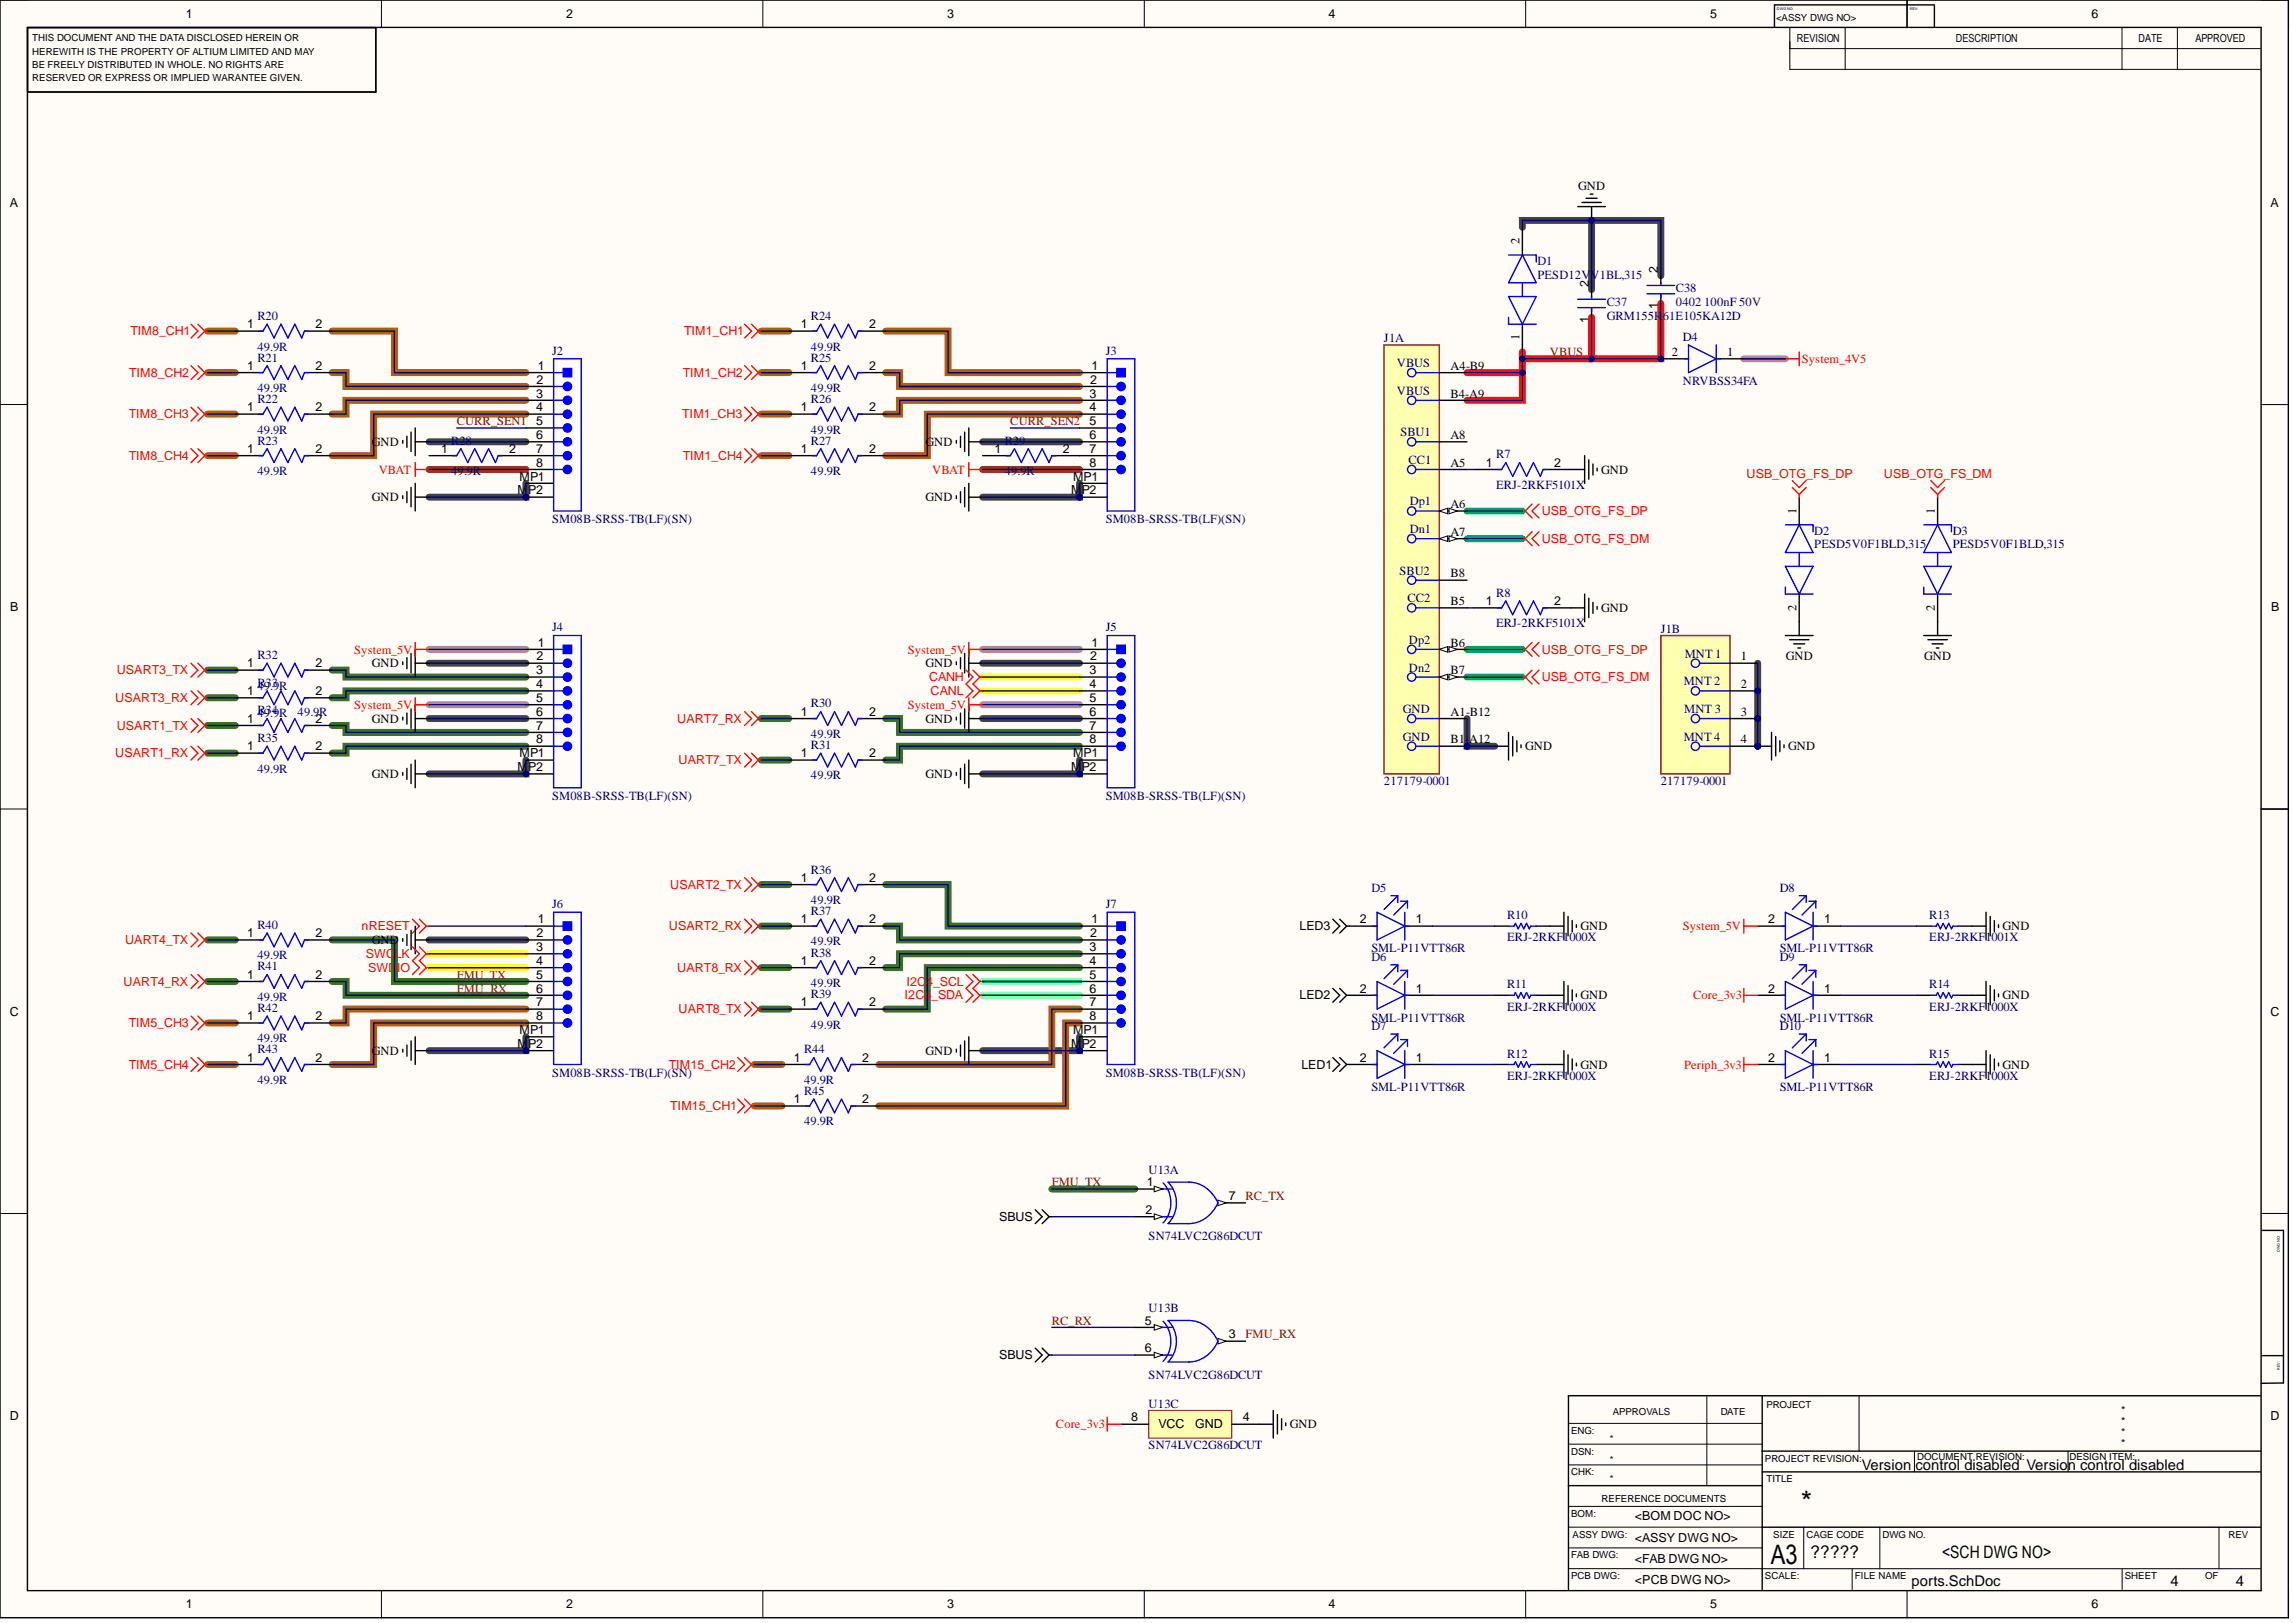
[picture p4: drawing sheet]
<svg xmlns="http://www.w3.org/2000/svg" width="420mm" height="297mm" viewBox="0 0 420 297" stroke-linecap="round" stroke-linejoin="round" font-family="sans-serif">
<defs><g id="words">
<text font-size="5.4" x="329.7" y="276.8">*</text>
<text font-size="4.9" x="324.2" y="286.2">A3</text>
<text font-size="3.2" x="331.5" y="285.1">?????</text>
<text font-size="3.1" x="355.6" y="285.1">&lt;SCH DWG NO&gt;</text>
<g font-size="2.7">
<text x="340.9" y="269">Version control disabled Version control disabled</text>
<text x="350" y="290.3">ports.SchDoc</text>
<text x="397.4" y="290.3">4</text>
<text x="409.4" y="290.3">4</text>
</g>
<g font-size="2.3">
<text x="34" y="3.3">1</text>
<text x="103.6" y="3.3">2</text>
<text x="173.4" y="3.3">3</text>
<text x="243.2" y="3.3">4</text>
<text x="313.1" y="3.3">5</text>
<text x="382.9" y="3.3">6</text>
<text x="288.9" y="34.8">GND</text>
<text x="1.8" y="37.8">A</text>
<text x="415.7" y="37.8">A</text>
<text x="278.2" y="44.6" transform="rotate(-90 278.2 44.6)">2</text>
<text x="290.9" y="52.5" transform="rotate(-90 290.9 52.5)">2</text>
<text x="303.5" y="50" transform="rotate(-90 303.5 50)">2</text>
<text x="290.9" y="59.2" transform="rotate(-90 290.9 59.2)">1</text>
<text x="303.5" y="56.6" transform="rotate(-90 303.5 56.6)">1</text>
<text x="45.3" y="60.1">1</text>
<text x="57.8" y="60.1">2</text>
<text x="146.6" y="60.1">1</text>
<text x="159.1" y="60.1">2</text>
<text x="278.2" y="62.2" transform="rotate(-90 278.2 62.2)">1</text>
<text x="306.1" y="65.2">2</text>
<text x="316.2" y="65.2">1</text>
<text x="45.3" y="67.7">1</text>
<text x="57.8" y="67.7">2</text>
<text x="98.2" y="70.2">2</text>
<text x="98.5" y="67.7">1</text>
<text x="146.6" y="67.7">1</text>
<text x="159.1" y="67.7">2</text>
<text x="199.6" y="70.2">2</text>
<text x="199.8" y="67.7">1</text>
<text x="265.5" y="67.7">A4-B9</text>
<text x="45.3" y="75.3">1</text>
<text x="57.8" y="75.3">2</text>
<text x="98.1" y="72.8">3</text>
<text x="98.1" y="75.3">4</text>
<text x="98.1" y="77.8">5</text>
<text x="146.6" y="75.3">1</text>
<text x="159.1" y="75.3">2</text>
<text x="199.5" y="72.8">3</text>
<text x="199.5" y="75.3">4</text>
<text x="199.5" y="77.8">5</text>
<text x="265.5" y="72.8">B4-A9</text>
<text x="45.3" y="82.9">1</text>
<text x="57.8" y="82.9">2</text>
<text x="68.1" y="81.6">GND</text>
<text x="80.7" y="82.9">1</text>
<text x="93.2" y="82.9">2</text>
<text x="98.1" y="80.4">6</text>
<text x="98.1" y="82.9">7</text>
<text x="146.6" y="82.9">1</text>
<text x="159.1" y="82.9">2</text>
<text x="169.4" y="81.6">GND</text>
<text x="182.1" y="82.9">1</text>
<text x="194.6" y="82.9">2</text>
<text x="199.5" y="80.4">6</text>
<text x="199.5" y="82.9">7</text>
<text x="265.5" y="80.4">A8</text>
<text x="95.1" y="88">MP1</text>
<text x="98.1" y="85.4">8</text>
<text x="196.4" y="88">MP1</text>
<text x="199.5" y="85.4">8</text>
<text x="265.5" y="85.4">A5</text>
<text x="272" y="85.4">1</text>
<text x="284.5" y="85.4">2</text>
<text x="293.2" y="86.7">GND</text>
<text x="68.1" y="91.8">GND</text>
<text x="94.8" y="90.5">M</text>
<text x="96.7" y="90.5">P2</text>
<text x="169.4" y="91.8">GND</text>
<text x="196.1" y="90.5">M</text>
<text x="198.1" y="90.5">P2</text>
<text x="265.5" y="93">A6</text>
<text x="328.9" y="94" transform="rotate(-90 328.9 94)">1</text>
<text x="354.2" y="94" transform="rotate(-90 354.2 94)">1</text>
<text x="265.5" y="98.1">A7</text>
<text x="265.5" y="105.7">B8</text>
<text x="1.9" y="111.8">B</text>
<text x="265.5" y="110.7">B5</text>
<text x="272" y="110.7">1</text>
<text x="284.5" y="110.7">2</text>
<text x="293.2" y="112">GND</text>
<text x="328.9" y="111.8" transform="rotate(-90 328.9 111.8)">2</text>
<text x="354.2" y="111.8" transform="rotate(-90 354.2 111.8)">2</text>
<text x="415.8" y="111.8">B</text>
<text x="98.5" y="118.3">1</text>
<text x="199.8" y="118.3">1</text>
<text x="265.5" y="118.3">B6</text>
<text x="45.3" y="122.1">1</text>
<text x="57.8" y="122.1">2</text>
<text x="68.1" y="122.1">GND</text>
<text x="98.1" y="123.4">3</text>
<text x="98.1" y="125.9">4</text>
<text x="98.2" y="120.9">2</text>
<text x="169.4" y="122.1">GND</text>
<text x="199.5" y="123.4">3</text>
<text x="199.5" y="125.9">4</text>
<text x="199.6" y="120.9">2</text>
<text x="265.5" y="123.4">B7</text>
<text x="318.7" y="120.9">1</text>
<text x="318.7" y="125.9">2</text>
<text x="326.9" y="120.9">GND</text>
<text x="352.3" y="120.9">GND</text>
<text x="45.3" y="127.2">1</text>
<text x="57.8" y="127.2">2</text>
<text x="98.1" y="128.5">5</text>
<text x="98.1" y="131">6</text>
<text x="146.6" y="131">1</text>
<text x="159.1" y="131">2</text>
<text x="199.5" y="128.5">5</text>
<text x="199.5" y="131">6</text>
<text x="265.5" y="131">A1-B12</text>
<text x="318.7" y="131">3</text>
<text x="45.3" y="132.3">1</text>
<text x="45.3" y="137.3">1</text>
<text x="57.8" y="132.3">2</text>
<text x="57.8" y="137.3">2</text>
<text x="68.1" y="132.3">GND</text>
<text x="98.1" y="133.5">7</text>
<text x="98.1" y="136.1">8</text>
<text x="169.4" y="132.3">GND</text>
<text x="199.5" y="133.5">7</text>
<text x="199.5" y="136.1">8</text>
<text x="265.5" y="136.1">B1-A12</text>
<text x="279.2" y="137.3">GND</text>
<text x="318.7" y="136.1">4</text>
<text x="327.4" y="137.3">GND</text>
<text x="68.1" y="142.4">GND</text>
<text x="94.8" y="141.1">M</text>
<text x="95.1" y="138.6">MP1</text>
<text x="96.7" y="141.1">P2</text>
<text x="146.6" y="138.6">1</text>
<text x="159.1" y="138.6">2</text>
<text x="169.4" y="142.4">GND</text>
<text x="196.1" y="141.1">M</text>
<text x="196.4" y="138.6">MP1</text>
<text x="198.1" y="141.1">P2</text>
<text x="146.6" y="161.4">1</text>
<text x="159.1" y="161.4">2</text>
<text x="45.3" y="171.5">1</text>
<text x="57.8" y="171.5">2</text>
<text x="68.1" y="172.8">GND</text>
<text x="98.2" y="171.5">2</text>
<text x="98.5" y="169">1</text>
<text x="146.6" y="169">1</text>
<text x="159.1" y="169">2</text>
<text x="199.6" y="171.5">2</text>
<text x="199.8" y="169">1</text>
<text x="237.9" y="170.3">LED3</text>
<text x="249" y="169">2</text>
<text x="259.2" y="169">1</text>
<text x="289.3" y="170.3">GND</text>
<text x="323.7" y="169">2</text>
<text x="333.9" y="169">1</text>
<text x="366.6" y="170.3">GND</text>
<text x="45.3" y="179.1">1</text>
<text x="57.8" y="179.1">2</text>
<text x="98.1" y="174.1">3</text>
<text x="98.1" y="176.6">4</text>
<text x="98.1" y="179.1">5</text>
<text x="146.6" y="176.6">1</text>
<text x="159.1" y="176.6">2</text>
<text x="199.5" y="174.1">3</text>
<text x="199.5" y="176.6">4</text>
<text x="199.5" y="179.1">5</text>
<text x="1.8" y="185.9">C</text>
<text x="98.1" y="181.7">6</text>
<text x="98.1" y="184.2">7</text>
<text x="146.6" y="184.2">1</text>
<text x="159.1" y="184.2">2</text>
<text x="199.5" y="181.7">6</text>
<text x="199.5" y="184.2">7</text>
<text x="237.9" y="182.9">LED2</text>
<text x="249" y="181.7">2</text>
<text x="259.2" y="181.7">1</text>
<text x="289.3" y="182.9">GND</text>
<text x="323.7" y="181.7">2</text>
<text x="333.9" y="181.7">1</text>
<text x="366.6" y="182.9">GND</text>
<text x="415.7" y="185.9">C</text>
<text x="45.3" y="186.7">1</text>
<text x="57.8" y="186.7">2</text>
<text x="94.8" y="191.8">M</text>
<text x="95.1" y="189.2">MP1</text>
<text x="96.7" y="191.8">P2</text>
<text x="98.1" y="186.7">8</text>
<text x="196.1" y="191.8">M</text>
<text x="196.4" y="189.2">MP1</text>
<text x="198.1" y="191.8">P2</text>
<text x="199.5" y="186.7">8</text>
<text x="45.3" y="194.3">1</text>
<text x="57.8" y="194.3">2</text>
<text x="68.1" y="193">GND</text>
<text x="145.4" y="194.3">1</text>
<text x="157.9" y="194.3">2</text>
<text x="169.4" y="193">GND</text>
<text x="238.3" y="195.6">LED1</text>
<text x="249" y="194.3">2</text>
<text x="259.2" y="194.3">1</text>
<text x="289.3" y="195.6">GND</text>
<text x="323.7" y="194.3">2</text>
<text x="333.9" y="194.3">1</text>
<text x="366.6" y="195.6">GND</text>
<text x="145.4" y="201.9">1</text>
<text x="157.9" y="201.9">2</text>
<text x="210" y="217.1">1</text>
<text x="225" y="219.6">7</text>
<text x="182.9" y="223.4">SBUS</text>
<text x="209.7" y="222.2">2</text>
<text x="209.6" y="242.4">5</text>
<text x="225" y="245">3</text>
<text x="182.9" y="248.8">SBUS</text>
<text x="209.6" y="247.5">6</text>
<text x="1.8" y="259.9">D</text>
<text x="207.1" y="260.2">8</text>
<text x="212.1" y="261.4">VCC</text>
<text x="218.8" y="261.4">GND</text>
<text x="227.5" y="260.2">4</text>
<text x="236.1" y="261.4">GND</text>
<text x="415.7" y="259.9">D</text>
<text x="299.3" y="278.2">&lt;BOM DOC NO&gt;</text>
<text x="299.3" y="286.1">&lt;FAB DWG NO&gt;</text>
<text x="299.3" y="282.3">&lt;ASSY DWG NO&gt;</text>
<text x="299.3" y="289.9">&lt;PCB DWG NO&gt;</text>
<text x="34" y="294.3">1</text>
<text x="103.6" y="294.3">2</text>
<text x="173.4" y="294.3">3</text>
<text x="243.2" y="294.3">4</text>
<text x="313.1" y="294.3">5</text>
<text x="382.9" y="294.3">6</text>
</g>
<g font-size="2.3" fill="#000080">
<text x="281.5" y="48.4">D1</text>
<text x="281.5" y="51">PESD12VV1BL,315</text>
<text x="306.8" y="53.5">C38</text>
<text x="47.1" y="58.6">R20</text>
<text x="148.5" y="58.6">R24</text>
<text x="294.2" y="56">C37</text>
<text x="294.2" y="58.6">GRM155R61E105KA12D</text>
<text x="306.8" y="56">0402</text>
<text x="312" y="56">100nF 50V</text>
<text x="47.1" y="64.1">49.9R</text>
<text x="101.1" y="64.9">J2</text>
<text x="148.5" y="64.1">49.9R</text>
<text x="202.4" y="64.9">J3</text>
<text x="253.4" y="62.6">J1A</text>
<text x="308.1" y="62.4">D4</text>
<text x="47.1" y="66.2">R21</text>
<text x="47.1" y="71.7">49.9R</text>
<text x="148.5" y="66.2">R25</text>
<text x="148.5" y="71.7">49.9R</text>
<text x="255.7" y="67.2">VBUS</text>
<text x="308.1" y="70.5">NRVBSS34FA</text>
<text x="47.1" y="73.8">R22</text>
<text x="148.5" y="73.8">R26</text>
<text x="255.7" y="72.3">VBUS</text>
<text x="47.1" y="79.3">49.9R</text>
<text x="47.1" y="81.4">R23</text>
<text x="82.6" y="81.4">R28</text>
<text x="148.5" y="79.3">49.9R</text>
<text x="148.5" y="81.4">R27</text>
<text x="183.9" y="81.4">R29</text>
<text x="256.4" y="79.8">SBU1</text>
<text x="273.9" y="83.9">R7</text>
<text x="47.1" y="86.9">49.9R</text>
<text x="82.6" y="86.9">49.9R</text>
<text x="148.5" y="86.9">49.9R</text>
<text x="183.9" y="86.9">49.9R</text>
<text x="257.8" y="84.9">CC1</text>
<text x="273.9" y="89.5">ERJ-2RKF5101X</text>
<text x="101.1" y="95.8">SM08B-SRSS-TB(LF)(SN)</text>
<text x="202.4" y="95.8">SM08B-SRSS-TB(LF)(SN)</text>
<text x="258.1" y="92.5">Dp1</text>
<text x="258.1" y="97.6">Dn1</text>
<text x="332.2" y="97.8">D2</text>
<text x="332.2" y="100.4">PESD5V0F1BLD,315</text>
<text x="357.5" y="97.8">D3</text>
<text x="357.5" y="100.4">PESD5V0F1BLD,315</text>
<text x="256.2" y="105.2">SBU2</text>
<text x="257.7" y="110.2">CC2</text>
<text x="273.9" y="109.2">R8</text>
<text x="101.1" y="115.6">J4</text>
<text x="202.4" y="115.6">J5</text>
<text x="257.9" y="117.8">Dp2</text>
<text x="273.9" y="114.8">ERJ-2RKF5101X</text>
<text x="304" y="115.8">J1B</text>
<text x="47.1" y="120.6">R32</text>
<text x="47.1" y="125.7">R33</text>
<text x="257.9" y="122.9">Dn2</text>
<text x="308.3" y="125.4">MNT 2</text>
<text x="308.4" y="120.4">MNT 1</text>
<text x="47.1" y="126.2">49.9R</text>
<text x="47.1" y="131.3">49.9R</text>
<text x="47.1" y="130.8">R34</text>
<text x="54.5" y="131">49.9R</text>
<text x="148.5" y="129.5">R30</text>
<text x="256.8" y="130.5">GND</text>
<text x="308.4" y="130.5">MNT 3</text>
<text x="47.1" y="135.8">R35</text>
<text x="148.5" y="135.1">49.9R</text>
<text x="148.5" y="137.1">R31</text>
<text x="256.8" y="135.6">GND</text>
<text x="308.3" y="135.6">MNT 4</text>
<text x="47.1" y="141.4">49.9R</text>
<text x="148.5" y="142.7">49.9R</text>
<text x="253.4" y="143.7">217179-0001</text>
<text x="304" y="143.7">217179-0001</text>
<text x="101.1" y="146.5">SM08B-SRSS-TB(LF)(SN)</text>
<text x="202.4" y="146.5">SM08B-SRSS-TB(LF)(SN)</text>
<text x="148.5" y="159.9">R36</text>
<text x="101.1" y="166.2">J6</text>
<text x="148.5" y="165.4">49.9R</text>
<text x="148.5" y="167.5">R37</text>
<text x="202.4" y="166.2">J7</text>
<text x="251.1" y="163.2">D5</text>
<text x="325.8" y="163.2">D8</text>
<text x="47.1" y="170">R40</text>
<text x="148.5" y="173">49.9R</text>
<text x="275.9" y="168.2">R10</text>
<text x="275.9" y="172.3">ERJ-2RKF1000X</text>
<text x="353.2" y="168.2">R13</text>
<text x="353.2" y="172.3">ERJ-2RKF1001X</text>
<text x="47.1" y="175.6">49.9R</text>
<text x="47.1" y="177.6">R41</text>
<text x="148.5" y="175.1">R38</text>
<text x="251.1" y="174.3">SML-P11VTT86R</text>
<text x="251.1" y="175.8">D6</text>
<text x="325.8" y="174.3">SML-P11VTT86R</text>
<text x="325.8" y="175.8">D9</text>
<text x="47.1" y="183.2">49.9R</text>
<text x="47.1" y="185.2">R42</text>
<text x="148.5" y="180.6">49.9R</text>
<text x="148.5" y="182.7">R39</text>
<text x="275.9" y="180.9">R11</text>
<text x="275.9" y="184.9">ERJ-2RKF1000X</text>
<text x="353.2" y="180.9">R14</text>
<text x="353.2" y="184.9">ERJ-2RKF1000X</text>
<text x="47.1" y="190.8">49.9R</text>
<text x="148.5" y="188.2">49.9R</text>
<text x="251.1" y="187">SML-P11VTT86R</text>
<text x="251.1" y="188.5">D7</text>
<text x="325.8" y="188.5">D10</text>
<text x="325.8" y="187">SML-P11VTT86R</text>
<text x="47.1" y="192.8">R43</text>
<text x="101.1" y="197.1">SM08B-SRSS-TB(LF)(SN)</text>
<text x="147.2" y="192.8">R44</text>
<text x="202.4" y="197.1">SM08B-SRSS-TB(LF)(SN)</text>
<text x="275.9" y="193.6">R12</text>
<text x="275.9" y="197.6">ERJ-2RKF1000X</text>
<text x="353.2" y="193.6">R15</text>
<text x="353.2" y="197.6">ERJ-2RKF1000X</text>
<text x="47.1" y="198.4">49.9R</text>
<text x="147.2" y="198.4">49.9R</text>
<text x="147.2" y="200.4">R45</text>
<text x="251.1" y="199.6">SML-P11VTT86R</text>
<text x="325.8" y="199.6">SML-P11VTT86R</text>
<text x="147.2" y="206">49.9R</text>
<text x="210.3" y="214.8">U13A</text>
<text x="210.3" y="227">SN74LVC2G86DCUT</text>
<text x="210.3" y="240.2">U13B</text>
<text x="210.3" y="252.3">SN74LVC2G86DCUT</text>
<text x="210.3" y="257.6">U13C</text>
<text x="210.3" y="265.2">SN74LVC2G86DCUT</text>
</g>
<g font-size="2.3" fill="#f00">
<text x="23.9" y="61.4">TIM8_CH1</text>
<text x="125.2" y="61.4">TIM1_CH1</text>
<text x="23.6" y="69">TIM8_CH2</text>
<text x="125" y="69">TIM1_CH2</text>
<text x="329.9" y="66.4">System_4V5</text>
<text x="23.6" y="76.6">TIM8_CH3</text>
<text x="124.9" y="76.6">TIM1_CH3</text>
<text x="23.6" y="84.2">TIM8_CH4</text>
<text x="69.3" y="86.7">VBAT</text>
<text x="125" y="84.2">TIM1_CH4</text>
<text x="170.7" y="86.7">VBAT</text>
<text x="319.8" y="87.4">USB_OTG_FS_DP</text>
<text x="344.9" y="87.4">USB_OTG_FS_DM</text>
<text x="282.3" y="94.3">USB_OTG_FS_DP</text>
<text x="282.3" y="99.3">USB_OTG_FS_DM</text>
<text x="64.9" y="119.6">System_5V</text>
<text x="166.2" y="119.6">System_5V</text>
<text x="282.3" y="119.6">USB_OTG_FS_DP</text>
<text x="21.4" y="123.4">USART3_TX</text>
<text x="170.1" y="124.7">CANH</text>
<text x="282.3" y="124.7">USB_OTG_FS_DM</text>
<text x="21.1" y="128.5">USART3_RX</text>
<text x="64.9" y="129.7">System_5V</text>
<text x="166.2" y="129.7">System_5V</text>
<text x="170.3" y="127.2">CANL</text>
<text x="21.4" y="133.5">USART1_TX</text>
<text x="124" y="132.3">UART7_RX</text>
<text x="21.1" y="138.6">USART1_RX</text>
<text x="124.2" y="139.9">UART7_TX</text>
<text x="122.7" y="162.7">USART2_TX</text>
<text x="22.9" y="172.8">UART4_TX</text>
<text x="66.2" y="170.3">nRESET</text>
<text x="122.5" y="170.3">USART2_RX</text>
<text x="308.1" y="170.3">System_5V</text>
<text x="67" y="175.3">SWC</text>
<text x="67.4" y="177.9">SWD</text>
<text x="72.3" y="175.3">LK</text>
<text x="72.7" y="177.9">IO</text>
<text x="124" y="177.9">UART8_RX</text>
<text x="22.6" y="180.4">UART4_RX</text>
<text x="124.2" y="185.5">UART8_TX</text>
<text x="165.6" y="182.9">I2C4_SDA</text>
<text x="166" y="180.4">I2C4_SCL</text>
<text x="310" y="182.9">Core_3v3</text>
<text x="23.6" y="188">TIM5_CH3</text>
<text x="23.6" y="195.6">TIM5_CH4</text>
<text x="122.5" y="195.6">TIM15_CH2</text>
<text x="308.4" y="195.6">Periph_3v3</text>
<text x="122.7" y="203.2">TIM15_CH1</text>
<text x="193.3" y="261.4">Core_3v3</text>
</g>
<g font-size="2.3" fill="#800000">
<text x="283.8" y="65.2">VBUS</text>
<text x="83.6" y="77.8">CURR_SEN1</text>
<text x="185" y="77.8">CURR_SEN2</text>
<text x="83.6" y="179.1">FMU_TX</text>
<text x="83.6" y="181.7">FMU_RX</text>
<text x="192.6" y="217.1">FMU_TX</text>
<text x="228" y="219.6">RC_TX</text>
<text x="192.6" y="242.4">RC_RX</text>
<text x="228" y="245">FMU_RX</text>
</g>
<g font-size="2">
<text x="329" y="7.7">REVISION</text>
<text x="358.1" y="7.7">DESCRIPTION</text>
<text x="391.5" y="7.7">DATE</text>
<text x="401.9" y="7.7">APPROVED</text>
<text x="388.3" y="262.8">*</text>
<text x="388.3" y="258.8">*</text>
<text x="388.3" y="260.8">*</text>
<text x="388.3" y="264.8">*</text>
</g>
<g font-size="1.8">
<text x="325.2" y="3.8">&lt;ASSY DWG NO&gt;</text>
<text x="5.9" y="7.6">THIS DOCUMENT AND THE DATA DISCLOSED HEREIN OR</text>
<text x="5.9" y="10">HEREWITH IS THE PROPERTY OF ALTIUM LIMITED AND MAY</text>
<text x="5.9" y="12.5">BE FREELY DISTRIBUTED IN WHOLE. NO RIGHTS ARE</text>
<text x="5.9" y="14.9">RESERVED OR EXPRESS OR IMPLIED WARANTEE GIVEN.</text>
<text x="323.4" y="257.6">PROJECT</text>
<text x="287.7" y="262.4">ENG:</text>
<text x="294.8" y="264">*</text>
<text x="295.3" y="258.9">APPROVALS</text>
<text x="315" y="258.9">DATE</text>
<text x="287.7" y="266.2">DSN:</text>
<text x="294.8" y="267.8">*</text>
<text x="323.1" y="267.5">PROJECT REVISION:</text>
<text x="351" y="267.2">DOCUMENT REVISION:</text>
<text x="378.9" y="267.2">DESIGN ITEM:</text>
<text x="287.7" y="270">CHK:</text>
<text x="293.2" y="274.8">REFERENCE DOCUMENTS</text>
<text x="294.8" y="271.3">*</text>
<text x="323.4" y="271.3">TITLE</text>
<text x="287.7" y="277.6">BOM:</text>
<text x="287.9" y="281.4">ASSY DWG:</text>
<text x="324.7" y="281.4">SIZE</text>
<text x="330.7" y="281.4">CAGE CODE</text>
<text x="344.7" y="281.4">DWG NO.</text>
<text x="408" y="281.4">REV</text>
<text x="287.7" y="285.2">FAB DWG:</text>
<text x="287.7" y="289">PCB DWG:</text>
<text x="323.1" y="289">SCALE:</text>
<text x="339.6" y="289">FILE NAME</text>
<text x="389" y="289">SHEET</text>
<text x="403.7" y="289">OF</text>
</g>
<g font-size=".7">
<text x="325.3" y="1.8">DWG NO:</text>
<text x="349.7" y="1.8">REV:</text>
<text x="417.4" y="229.1" transform="rotate(-90 417.4 229.1)">DWG NO:</text>
<text x="417.4" y="250.7" transform="rotate(-90 417.4 250.7)">REV:</text>
</g>
</g></defs>
<g fill="#fffcf8">
<path d="M0 0h419v296.1h-419z" fill-rule="evenodd"/>
<path d="M5.1 5.1h408.8v286h-408.8z" fill-rule="evenodd"/>
</g>
<g fill="none" stroke="#000" stroke-width=".18">
<path d="M0 0h5.1M69.8 0v5.1M139.7 0v5.1M209.5 0v5.1M279.3 0v5.1M327.7 5.1v7.6M327.7 8.9h86.1M327.7 12.7h86.1M337.8 5.1v7.6M349.1 0v5.1M388.5 5.1v7.6M398.6 5.1v7.6"/>
<path d="M413.9 0h5.1v5.1M0 74h5.1M413.9 74h5.1M0 148.1h5.1M413.9 148.1h5.1M0 222.1h5.1M413.9 222.1h5.1M312.5 255.4v16.5M340.4 255.4v10.2M287.2 264.3h35.4M287.2 260.5h35.4M287.2 268.1h35.4"/>
<path d="M287.2 279.5h35.4M287.2 275.7h35.4M330.2 279.5v7.6M344.2 279.5v7.6M350.5 265.6v3.8M378.6 265.6v3.8M406.3 279.5v7.6M69.8 291.1v5M139.7 291.1v5M209.5 291.1v5M279.3 291.1v5M287.2 287.1h126.7"/>
<path d="M287.2 283.3h35.4M339.1 287.1v3.8M349.1 291.1v5M388.5 287.1v3.8M419 291.1v5"/>
</g>
<g fill="none" stroke="#434343" stroke-width="1.3">
<path d="M278.7 41.6v-1.3h25.4v10.2M291.4 40.3v12.7M78.6 80.9h17.7M96.3 88.5v2.5h-17.7M179.9 80.9h17.7M197.6 88.5v2.5h-17.7M78.6 121.4h17.7M78.6 131.5h17.7M96.3 139.1v2.5h-17.7M179.9 121.4h17.7M179.9 131.5h17.7M197.6 139.1v2.5h-17.7"/>
<path d="M268.6 131.5v5.1h5.1M321.8 121.4v15.2M78.6 172h17.7M96.3 189.8v2.5h-17.7M197.6 189.8v2.5h-17.7"/>
</g>
<path d="M268.6 93.5h10.1M268.6 98.6h10.1M268.6 118.8h10.1M268.6 123.9h10.1" fill="none" stroke="#0f0" stroke-width="1.3"/>
<path d="M304.1 55.5v10.2h-12.7v-7.6M268.6 68.2h10.1M278.7 64.4v1.3M291.4 65.7h-12.7v7.6h-10.1" fill="none" stroke="#f00" stroke-width="1.3"/>
<path d="M179.9 179.6h17.7M179.9 182.2h17.7" fill="none" stroke="#0ff" stroke-width="1.3"/>
<path d="M179.9 123.9h17.7M179.9 126.4h17.7M78.6 177.1h17.7M78.6 174.6h17.7" fill="none" stroke="#ff0" stroke-width="1.3"/>
<path d="M319.3 65.7h7.6M78.6 118.8h17.7M179.9 118.8h17.7M78.6 129h17.7M179.9 129h17.7" fill="none" stroke="#c27ba0" stroke-width="1.3"/>
<path d="M78.6 85.9h17.7M179.9 85.9h17.7" fill="none" stroke="#980000" stroke-width="1.3"/>
<g fill="none" stroke="#b45f06" stroke-width="1.3">
<path d="M38 60.6h5.1M38 68.2h5.1M38 75.8h5.1M60.8 68.2h2.5v2.5h33M60.8 60.6h11.4v7.6h24.1M96.3 73.3h-33v2.5h-2.5M96.3 75.8h-27.9v7.6h-7.6M139.4 60.6h5M139.4 68.2h5M139.4 75.8h5M162.2 68.2h2.5v2.5h32.9M162.2 60.6h11.4v7.6h24"/>
<path d="M197.6 73.3h-32.9v2.5h-2.5M197.6 75.8h-27.8v7.6h-7.6M38 83.4h5.1M139.4 83.4h5M38 187.2h5.1M38 194.8h5.1M96.3 184.7h-32.9v2.5h-2.6M96.3 187.2h-27.9v7.6h-7.6M138.1 194.8h5.1M197.6 184.7h-5v10.1h-31.7M197.6 187.2h-2.5v15.2h-34.2M138.1 202.4h5.1"/>
</g>
<g fill="none" stroke="#38761d" stroke-width="1.3">
<path d="M38 122.6h5.1M38 127.7h5.1M38 132.8h5.1M38 137.8h5.1M60.8 122.6h2.5v1.3h33M60.8 132.8h2.5v1.2h33M96.3 126.4h-33v1.3h-2.5M96.3 136.6h-33v1.2h-2.5M139.4 131.5h5M139.4 139.1h5M162.2 131.5h2.5v2.5h32.9M197.6 136.6h-32.9v2.5h-2.5"/>
<path d="M38 172h5.1M38 179.6h5.1M60.8 179.6h2.6v2.6h32.9M60.8 172h11.4v7.6h24.1M139.4 161.9h5M139.4 169.5h5M139.4 177.1h5M162.2 169.5h2.5v2.5h32.9M162.2 161.9h11.4v7.6h24M197.6 174.6h-32.9v2.5h-2.5M197.6 177.1h-27.8v7.6h-7.6M139.4 184.7h5"/>
<path d="M192.6 217.6h15.2"/>
</g>
<g fill="none" stroke="#000" stroke-width=".25">
<path d="M0 0h418.9v296.1h-418.9zM5 5h409v286.1h-409zM68.8 5.1v11.7h-63.8M324.9 .9v4M324.9 .9h29.2M349.1 0v5M354.1 1v4M414 148.1h5M414.1 225.2h4v27.9l-4.1 .1M322.6 255.4v35.5M413.9 255.5l-126.7-.1v35.5M414.1 248.1h4"/>
<path d="M287.2 271.9h35.4M322.6 265.6h91.3M322.6 269.4h91.3M322.6 279.5h91.3"/>
</g>
<circle cx="268.6" cy="136.6" r=".51" fill="#000080"/>
<circle cx="268.6" cy="136.6" r=".51" fill="none" stroke="#000080" stroke-width=".18"/>
<path d="M253.4 63.1h10.1v78.5h-10.1z" fill-rule="evenodd" fill="#ffffb0"/>
<path d="M253.4 63.1h10.1v78.5h-10.1z" fill="none" stroke="#800000" stroke-width=".25"/>
<g fill="none" stroke="#00f" stroke-width=".25">
<path d="M259.2 68.2h4.3M259.2 73.3h4.3M259.2 80.9h4.3M259.2 85.9h4.3M259.2 93.5h4.3M259.2 98.6h4.3M259.2 106.2h4.3M259.2 111.3h4.3M259.2 118.8h4.3M259.2 123.9h4.3M259.2 131.5h4.3M259.2 136.6h4.3"/>
<circle cx="258.4" cy="68.2" r=".76"/>
<circle cx="258.4" cy="73.3" r=".76"/>
<circle cx="258.4" cy="80.9" r=".76"/>
<circle cx="258.4" cy="93.5" r=".76"/>
<circle cx="258.4" cy="98.6" r=".76"/>
<circle cx="258.4" cy="85.9" r=".76"/>
<circle cx="258.4" cy="111.3" r=".76"/>
<circle cx="258.4" cy="118.8" r=".76"/>
<circle cx="258.4" cy="106.2" r=".76"/>
<circle cx="258.4" cy="123.9" r=".76"/>
<circle cx="258.4" cy="136.6" r=".76"/>
<circle cx="258.4" cy="131.5" r=".76"/>
</g>
<path d="M263.5 68.2h5.1M263.5 85.9h5.1M263.5 93.5h5.1M263.5 131.5h5.1" fill="none" stroke="#000" stroke-width=".25"/>
<path d="M263.5 93.5l1.5-.5v1z" fill="#f8fcff"/>
<path d="M263.5 93.5l1.5-.5v1z" fill="none" stroke="#000" stroke-width=".18"/>
<path d="M265.3 93l1.5 .5-1.5 .5z" fill="#f8fcff"/>
<path d="M265.3 93l1.5 .5-1.5 .5z" fill="none" stroke="#000" stroke-width=".18"/>
<path d="M263.5 98.6h5.1" fill="none" stroke="#000" stroke-width=".25"/>
<path d="M263.5 98.6l1.5-.5v1z" fill="#f8fcff"/>
<path d="M263.5 98.6l1.5-.5v1z" fill="none" stroke="#000" stroke-width=".18"/>
<path d="M265.3 98.1l1.5 .5-1.5 .5z" fill="#f8fcff"/>
<path d="M265.3 98.1l1.5 .5-1.5 .5z" fill="none" stroke="#000" stroke-width=".18"/>
<path d="M263.5 80.9h5.1M263.5 136.6h5.1" fill="none" stroke="#000" stroke-width=".25"/>
<circle cx="268.6" cy="136.6" r=".51" fill="#000080"/>
<circle cx="268.6" cy="136.6" r=".51" fill="none" stroke="#000080" stroke-width=".18"/>
<path d="M263.5 73.3h5.1M263.5 111.3h5.1M263.5 118.8h5.1" fill="none" stroke="#000" stroke-width=".25"/>
<path d="M263.5 118.8l1.5-.5v1.1z" fill="#f8fcff"/>
<path d="M263.5 118.8l1.5-.5v1.1z" fill="none" stroke="#000" stroke-width=".18"/>
<path d="M265.3 118.3l1.5 .5-1.5 .6z" fill="#f8fcff"/>
<path d="M265.3 118.3l1.5 .5-1.5 .6z" fill="none" stroke="#000" stroke-width=".18"/>
<path d="M263.5 123.9h5.1" fill="none" stroke="#000" stroke-width=".25"/>
<path d="M263.5 123.9l1.5-.5v1z" fill="#f8fcff"/>
<path d="M263.5 123.9l1.5-.5v1z" fill="none" stroke="#000" stroke-width=".18"/>
<path d="M265.3 123.4l1.5 .5-1.5 .5z" fill="#f8fcff"/>
<path d="M265.3 123.4l1.5 .5-1.5 .5z" fill="none" stroke="#000" stroke-width=".18"/>
<path d="M263.5 106.2h5.1" fill="none" stroke="#000" stroke-width=".25"/>
<circle cx="321.8" cy="126.4" r=".51" fill="#000080"/>
<circle cx="321.8" cy="126.4" r=".51" fill="none" stroke="#000080" stroke-width=".18"/>
<circle cx="321.8" cy="131.5" r=".51" fill="#000080"/>
<circle cx="321.8" cy="131.5" r=".51" fill="none" stroke="#000080" stroke-width=".18"/>
<circle cx="321.8" cy="136.6" r=".51" fill="#000080"/>
<circle cx="321.8" cy="136.6" r=".51" fill="none" stroke="#000080" stroke-width=".18"/>
<path d="M304.1 116.3h12.6v25.3h-12.6z" fill-rule="evenodd" fill="#ffffb0"/>
<path d="M304.1 116.3h12.6v25.3h-12.6z" fill="none" stroke="#800000" stroke-width=".25"/>
<g fill="none" stroke="#00f" stroke-width=".25">
<path d="M311.2 121.4h5.5M311.2 126.4h5.5M311.2 131.5h5.5M311.2 136.6h5.5"/>
<circle cx="310.4" cy="121.4" r=".76"/>
<circle cx="310.4" cy="136.6" r=".76"/>
<circle cx="310.4" cy="126.4" r=".76"/>
<circle cx="310.4" cy="131.5" r=".76"/>
</g>
<path d="M316.7 121.4h5.1M316.7 126.4h5.1" fill="none" stroke="#000" stroke-width=".25"/>
<circle cx="321.8" cy="126.4" r=".51" fill="#000080"/>
<circle cx="321.8" cy="126.4" r=".51" fill="none" stroke="#000080" stroke-width=".18"/>
<path d="M316.7 131.5h5.1" fill="none" stroke="#000" stroke-width=".25"/>
<circle cx="321.8" cy="131.5" r=".51" fill="#000080"/>
<circle cx="321.8" cy="131.5" r=".51" fill="none" stroke="#000080" stroke-width=".18"/>
<path d="M316.7 136.6h5.1" fill="none" stroke="#000" stroke-width=".25"/>
<circle cx="321.8" cy="136.6" r=".51" fill="#000080"/>
<circle cx="321.8" cy="136.6" r=".51" fill="none" stroke="#000080" stroke-width=".18"/>
<circle cx="197.6" cy="91" r=".51" fill="#000080"/>
<circle cx="197.6" cy="91" r=".51" fill="none" stroke="#000080" stroke-width=".18"/>
<path d="M197.6 68.2h5.1M197.6 70.7h5.1M197.6 73.3h5.1M197.6 75.8h5.1M197.6 78.3h5.1M197.6 80.9h5.1M197.6 83.4h5.1M197.6 85.9h5.1" fill="none" stroke="#000" stroke-width=".25"/>
<path d="M202.7 73.3h1.8" fill="none" stroke="#00f" stroke-width=".25"/>
<circle cx="205.2" cy="73.3" r=".76" fill="#00f"/>
<g fill="none" stroke="#00f" stroke-width=".25">
<path d="M202.7 70.7h1.8"/>
<circle cx="205.2" cy="73.3" r=".76"/>
</g>
<circle cx="205.2" cy="70.7" r=".76" fill="#00f"/>
<g fill="none" stroke="#00f" stroke-width=".25">
<path d="M202.7 68.2h1.8M202.7 65.7h5.1v27.8h-5.1zM202.7 80.9h1.8"/>
<circle cx="205.2" cy="70.7" r=".76"/>
</g>
<circle cx="205.2" cy="80.9" r=".76" fill="#00f"/>
<g fill="none" stroke="#00f" stroke-width=".25">
<path d="M202.7 78.3h1.8"/>
<circle cx="205.2" cy="80.9" r=".76"/>
</g>
<circle cx="205.2" cy="78.3" r=".76" fill="#00f"/>
<g fill="none" stroke="#00f" stroke-width=".25">
<path d="M202.7 75.8h1.8"/>
<circle cx="205.2" cy="78.3" r=".76"/>
</g>
<circle cx="205.2" cy="75.8" r=".76" fill="#00f"/>
<g fill="none" stroke="#00f" stroke-width=".25">
<path d="M202.7 85.9h1.8"/>
<circle cx="205.2" cy="75.8" r=".76"/>
</g>
<circle cx="205.2" cy="85.9" r=".76" fill="#00f"/>
<g fill="none" stroke="#00f" stroke-width=".25">
<path d="M202.7 83.4h1.8"/>
<circle cx="205.2" cy="85.9" r=".76"/>
</g>
<circle cx="205.2" cy="83.4" r=".76" fill="#00f"/>
<circle cx="205.2" cy="83.4" r=".76" fill="none" stroke="#00f" stroke-width=".25"/>
<path d="M204.5 67.4h1.5v1.6h-1.5z" fill-rule="evenodd" fill="#00f"/>
<path d="M204.5 67.4h1.5v1.6h-1.5z" fill="none" stroke="#00f" stroke-width=".25"/>
<path d="M197.6 91h5.1" fill="none" stroke="#000" stroke-width=".25"/>
<circle cx="197.6" cy="91" r=".51" fill="#000080"/>
<circle cx="197.6" cy="91" r=".51" fill="none" stroke="#000080" stroke-width=".18"/>
<g fill="none" stroke="#000" stroke-width=".25">
<path d="M197.6 88.5h5.1M269.9 85.9h5M282.5 85.9h7.6M290.1 83.4v5.1M290.9 84.2v3.5M291.6 84.9v2M292.4 85.7v.5M269.9 111.3h5M282.5 111.3h7.6M290.1 108.7v5.1M290.9 109.5v3.5M291.6 110.2v2.1"/>
<path d="M292.4 111v.5M273.7 136.6h2.5M276.2 134v5.1M276.9 134.8v3.5M277.7 135.6v2M278.5 136.3v.5M321.8 136.6h2.5M324.3 134v5.1M325.1 134.8v3.5M325.9 135.6v2M326.6 136.3v.5"/>
</g>
<g fill="none" stroke="#f00" stroke-width=".25">
<path d="M278.7 98.6h.5M278.7 93.5h.5M279.2 98.6l1.3 1.3M279.2 93.5l1.3 1.3M280.5 97.3l-1.3 1.3M280.5 92.3l-1.3 1.2M281.8 97.3l-1.3 1.3 1.3 1.3M281.8 92.3l-1.3 1.2 1.3 1.3M278.7 118.8h.5M279.2 118.8l1.3 1.3M280.5 117.6l-1.3 1.2M281.8 117.6l-1.3 1.2 1.3 1.3"/>
<path d="M278.7 123.9h.5M279.2 123.9l1.3 1.3M280.5 122.6l-1.3 1.3M281.8 122.6l-1.3 1.3 1.3 1.3"/>
</g>
<path d="M274.2 85.9h.7l.8-1.2 1.2 2.5 1.3-2.5 1.3 2.5 1.2-2.5 1.3 2.5 .5-1.3h.8M274.2 111.3h.7l.8-1.3 1.2 2.5 1.3-2.5 1.3 2.5 1.2-2.5 1.3 2.5 .5-1.2h.8" fill="none" stroke="#00f" stroke-width=".25"/>
<circle cx="321.8" cy="136.6" r=".51" fill="#000080"/>
<circle cx="321.8" cy="136.6" r=".51" fill="none" stroke="#000080" stroke-width=".18"/>
<path d="M326.9 96.1h5v1.2M329.4 96.1l2.5 5h-5zM352.2 96.1h5.1v1.2M354.7 96.1l2.6 5h-5.1zM326.9 103.7h5l-2.5 5zM326.9 107.5v1.2h5M329.4 101.1v2.6M352.2 103.7h5.1l-2.6 5zM352.2 107.5v1.2h5.1M354.7 101.1v2.6" fill="none" stroke="#00f" stroke-width=".25"/>
<g fill="none" stroke="#000" stroke-width=".25">
<path d="M288.9 37.8h5M289.6 37.1h3.6M290.4 36.3h2M291.1 35.5h.5M291.4 37.8v2.5M329.4 91v5.1M354.7 91v5.1M326.9 116.3h5M327.6 117.1h3.6M328.4 117.8h2M329.2 118.6h.5M329.4 108.7v7.6"/>
<path d="M352.2 116.3h5.1M353 117.1h3.5M353.7 117.8h2.1M354.5 118.6h.5M354.7 108.7v7.6"/>
</g>
<path d="M328.1 88l1.3 1.2 1.3-1.2M328.1 89.2l1.3 1.3M329.4 90.5v.5M330.7 89.2l-1.3 1.3M353.5 88l1.2 1.2 1.3-1.2M353.5 89.2l1.2 1.3M354.7 90.5v.5M356 89.2l-1.3 1.3" fill="none" stroke="#f00" stroke-width=".25"/>
<circle cx="291.4" cy="40.3" r=".51" fill="#000080"/>
<circle cx="291.4" cy="40.3" r=".51" fill="none" stroke="#000080" stroke-width=".18"/>
<path d="M326.9 65.7h2.5M329.4 64.4v2.5" fill="none" stroke="#f00" stroke-width=".25"/>
<circle cx="96.3" cy="91" r=".51" fill="#000080"/>
<circle cx="96.3" cy="91" r=".51" fill="none" stroke="#000080" stroke-width=".18"/>
<path d="M96.3 68.2h5.1M96.3 70.7h5.1M96.3 73.3h5.1M96.3 75.8h5.1M96.3 78.3h5.1M96.3 80.9h5.1M96.3 83.4h5.1M96.3 85.9h5.1" fill="none" stroke="#000" stroke-width=".25"/>
<path d="M101.4 73.3h1.7" fill="none" stroke="#00f" stroke-width=".25"/>
<circle cx="103.9" cy="73.3" r=".76" fill="#00f"/>
<g fill="none" stroke="#00f" stroke-width=".25">
<path d="M101.4 70.7h1.7"/>
<circle cx="103.9" cy="73.3" r=".76"/>
</g>
<circle cx="103.9" cy="70.7" r=".76" fill="#00f"/>
<g fill="none" stroke="#00f" stroke-width=".25">
<path d="M101.4 68.2h1.7M101.4 65.7h5v27.8h-5zM101.4 80.9h1.7"/>
<circle cx="103.9" cy="70.7" r=".76"/>
</g>
<circle cx="103.9" cy="80.9" r=".76" fill="#00f"/>
<g fill="none" stroke="#00f" stroke-width=".25">
<path d="M101.4 78.3h1.7"/>
<circle cx="103.9" cy="80.9" r=".76"/>
</g>
<circle cx="103.9" cy="78.3" r=".76" fill="#00f"/>
<g fill="none" stroke="#00f" stroke-width=".25">
<path d="M101.4 75.8h1.7"/>
<circle cx="103.9" cy="78.3" r=".76"/>
</g>
<circle cx="103.9" cy="75.8" r=".76" fill="#00f"/>
<g fill="none" stroke="#00f" stroke-width=".25">
<path d="M101.4 85.9h1.7"/>
<circle cx="103.9" cy="75.8" r=".76"/>
</g>
<circle cx="103.9" cy="85.9" r=".76" fill="#00f"/>
<g fill="none" stroke="#00f" stroke-width=".25">
<path d="M101.4 83.4h1.7"/>
<circle cx="103.9" cy="85.9" r=".76"/>
</g>
<circle cx="103.9" cy="83.4" r=".76" fill="#00f"/>
<circle cx="103.9" cy="83.4" r=".76" fill="none" stroke="#00f" stroke-width=".25"/>
<path d="M103.1 67.4h1.6v1.6h-1.6z" fill-rule="evenodd" fill="#00f"/>
<path d="M103.1 67.4h1.6v1.6h-1.6z" fill="none" stroke="#00f" stroke-width=".25"/>
<path d="M96.3 91h5.1" fill="none" stroke="#000" stroke-width=".25"/>
<circle cx="96.3" cy="91" r=".51" fill="#000080"/>
<circle cx="96.3" cy="91" r=".51" fill="none" stroke="#000080" stroke-width=".18"/>
<path d="M74.5 79.8v2.1M75.3 79.1v3.5M76 78.3v5.1M175.9 79.8v2.1M176.6 79.1v3.5M177.4 78.3v5.1M73.7 80.6v.5M76 80.9h2.6M96.3 88.5h5.1M175.1 80.6v.5M177.4 80.9h2.5" fill="none" stroke="#000" stroke-width=".25"/>
<path d="M76 84.7v2.5M76 85.9h2.6M177.4 85.9h2.5M177.4 84.7v2.5" fill="none" stroke="#f00" stroke-width=".25"/>
<circle cx="304.1" cy="65.7" r=".51" fill="#000080"/>
<circle cx="304.1" cy="65.7" r=".51" fill="none" stroke="#000080" stroke-width=".18"/>
<path d="M304.1 65.7h5" fill="none" stroke="#000" stroke-width=".25"/>
<circle cx="304.1" cy="65.7" r=".51" fill="#000080"/>
<circle cx="304.1" cy="65.7" r=".51" fill="none" stroke="#000080" stroke-width=".18"/>
<path d="M314.2 65.7h5.1" fill="none" stroke="#000" stroke-width=".25"/>
<path d="M308.4 65.7h.7M309.1 63.1l5.1 2.6-5.1 2.5zM314.2 63.1v5.1M314.2 65.7h.8" fill="none" stroke="#00f" stroke-width=".25"/>
<circle cx="197.6" cy="192.3" r=".51" fill="#000080"/>
<circle cx="197.6" cy="192.3" r=".51" fill="none" stroke="#000080" stroke-width=".18"/>
<path d="M197.6 169.5h5.1M197.6 172h5.1M197.6 174.6h5.1M197.6 177.1h5.1M197.6 179.6h5.1M197.6 182.2h5.1M197.6 184.7h5.1M197.6 187.2h5.1" fill="none" stroke="#000" stroke-width=".25"/>
<path d="M202.7 174.6h1.8" fill="none" stroke="#00f" stroke-width=".25"/>
<circle cx="205.2" cy="174.6" r=".76" fill="#00f"/>
<g fill="none" stroke="#00f" stroke-width=".25">
<path d="M202.7 172h1.8"/>
<circle cx="205.2" cy="174.6" r=".76"/>
</g>
<circle cx="205.2" cy="172" r=".76" fill="#00f"/>
<g fill="none" stroke="#00f" stroke-width=".25">
<path d="M202.7 169.5h1.8M202.7 167h5.1v27.8h-5.1zM202.7 182.2h1.8"/>
<circle cx="205.2" cy="172" r=".76"/>
</g>
<circle cx="205.2" cy="182.2" r=".76" fill="#00f"/>
<g fill="none" stroke="#00f" stroke-width=".25">
<path d="M202.7 179.6h1.8"/>
<circle cx="205.2" cy="182.2" r=".76"/>
</g>
<circle cx="205.2" cy="179.6" r=".76" fill="#00f"/>
<g fill="none" stroke="#00f" stroke-width=".25">
<path d="M202.7 177.1h1.8"/>
<circle cx="205.2" cy="179.6" r=".76"/>
</g>
<circle cx="205.2" cy="177.1" r=".76" fill="#00f"/>
<g fill="none" stroke="#00f" stroke-width=".25">
<path d="M202.7 187.2h1.8"/>
<circle cx="205.2" cy="177.1" r=".76"/>
</g>
<circle cx="205.2" cy="187.2" r=".76" fill="#00f"/>
<g fill="none" stroke="#00f" stroke-width=".25">
<path d="M202.7 184.7h1.8"/>
<circle cx="205.2" cy="187.2" r=".76"/>
</g>
<circle cx="205.2" cy="184.7" r=".76" fill="#00f"/>
<circle cx="205.2" cy="184.7" r=".76" fill="none" stroke="#00f" stroke-width=".25"/>
<path d="M204.5 168.7h1.5v1.6h-1.5z" fill-rule="evenodd" fill="#00f"/>
<path d="M204.5 168.7h1.5v1.6h-1.5z" fill="none" stroke="#00f" stroke-width=".25"/>
<path d="M197.6 192.3h5.1" fill="none" stroke="#000" stroke-width=".25"/>
<circle cx="197.6" cy="192.3" r=".51" fill="#000080"/>
<circle cx="197.6" cy="192.3" r=".51" fill="none" stroke="#000080" stroke-width=".18"/>
<path d="M175.1 192v.5M175.9 191.3v2M176.6 190.5v3.6M177.4 189.8v5M177.4 192.3h2.5M197.6 189.8h5.1" fill="none" stroke="#000" stroke-width=".25"/>
<circle cx="96.3" cy="192.3" r=".51" fill="#000080"/>
<circle cx="96.3" cy="192.3" r=".51" fill="none" stroke="#000080" stroke-width=".18"/>
<path d="M96.3 169.5h5.1M96.3 172h5.1M96.3 174.6h5.1M96.3 177.1h5.1M96.3 179.6h5.1M96.3 182.2h5.1M96.3 184.7h5.1M96.3 187.2h5.1" fill="none" stroke="#000" stroke-width=".25"/>
<path d="M101.4 174.6h1.7" fill="none" stroke="#00f" stroke-width=".25"/>
<circle cx="103.9" cy="174.6" r=".76" fill="#00f"/>
<g fill="none" stroke="#00f" stroke-width=".25">
<path d="M101.4 172h1.7"/>
<circle cx="103.9" cy="174.6" r=".76"/>
</g>
<circle cx="103.9" cy="172" r=".76" fill="#00f"/>
<g fill="none" stroke="#00f" stroke-width=".25">
<path d="M101.4 169.5h1.7M101.4 167h5v27.8h-5v-27.8M101.4 182.2h1.7"/>
<circle cx="103.9" cy="172" r=".76"/>
</g>
<circle cx="103.9" cy="182.2" r=".76" fill="#00f"/>
<g fill="none" stroke="#00f" stroke-width=".25">
<path d="M101.4 179.6h1.7"/>
<circle cx="103.9" cy="182.2" r=".76"/>
</g>
<circle cx="103.9" cy="179.6" r=".76" fill="#00f"/>
<g fill="none" stroke="#00f" stroke-width=".25">
<path d="M101.4 177.1h1.7"/>
<circle cx="103.9" cy="179.6" r=".76"/>
</g>
<circle cx="103.9" cy="177.1" r=".76" fill="#00f"/>
<g fill="none" stroke="#00f" stroke-width=".25">
<path d="M101.4 187.2h1.7"/>
<circle cx="103.9" cy="177.1" r=".76"/>
</g>
<circle cx="103.9" cy="187.2" r=".76" fill="#00f"/>
<g fill="none" stroke="#00f" stroke-width=".25">
<path d="M101.4 184.7h1.7"/>
<circle cx="103.9" cy="187.2" r=".76"/>
</g>
<circle cx="103.9" cy="184.7" r=".76" fill="#00f"/>
<circle cx="103.9" cy="184.7" r=".76" fill="none" stroke="#00f" stroke-width=".25"/>
<path d="M103.1 168.7h1.6v1.6h-1.6z" fill-rule="evenodd" fill="#00f"/>
<path d="M103.1 168.7h1.6v1.6h-1.6z" fill="none" stroke="#00f" stroke-width=".25"/>
<path d="M96.3 192.3h5.1" fill="none" stroke="#000" stroke-width=".25"/>
<circle cx="96.3" cy="192.3" r=".51" fill="#000080"/>
<circle cx="96.3" cy="192.3" r=".51" fill="none" stroke="#000080" stroke-width=".18"/>
<path d="M73.7 192v.5M74.5 191.3v2M75.3 190.5v3.6M76 189.8v5M76 192.3h2.6M96.3 189.8h5.1" fill="none" stroke="#000" stroke-width=".25"/>
<circle cx="197.6" cy="141.6" r=".51" fill="#000080"/>
<circle cx="197.6" cy="141.6" r=".51" fill="none" stroke="#000080" stroke-width=".18"/>
<path d="M197.6 118.8h5.1M197.6 121.4h5.1M197.6 123.9h5.1M197.6 126.4h5.1M197.6 129h5.1M197.6 131.5h5.1M197.6 134h5.1M197.6 136.6h5.1" fill="none" stroke="#000" stroke-width=".25"/>
<path d="M202.7 123.9h1.8" fill="none" stroke="#00f" stroke-width=".25"/>
<circle cx="205.2" cy="123.9" r=".76" fill="#00f"/>
<g fill="none" stroke="#00f" stroke-width=".25">
<path d="M202.7 121.4h1.8"/>
<circle cx="205.2" cy="123.9" r=".76"/>
</g>
<circle cx="205.2" cy="121.4" r=".76" fill="#00f"/>
<g fill="none" stroke="#00f" stroke-width=".25">
<path d="M202.7 118.8h1.8M202.7 116.3h5.1v27.9h-5.1zM202.7 131.5h1.8"/>
<circle cx="205.2" cy="121.4" r=".76"/>
</g>
<circle cx="205.2" cy="131.5" r=".76" fill="#00f"/>
<g fill="none" stroke="#00f" stroke-width=".25">
<path d="M202.7 129h1.8"/>
<circle cx="205.2" cy="131.5" r=".76"/>
</g>
<circle cx="205.2" cy="129" r=".76" fill="#00f"/>
<g fill="none" stroke="#00f" stroke-width=".25">
<path d="M202.7 126.4h1.8"/>
<circle cx="205.2" cy="129" r=".76"/>
</g>
<circle cx="205.2" cy="126.4" r=".76" fill="#00f"/>
<g fill="none" stroke="#00f" stroke-width=".25">
<path d="M202.7 136.6h1.8"/>
<circle cx="205.2" cy="126.4" r=".76"/>
</g>
<circle cx="205.2" cy="136.6" r=".76" fill="#00f"/>
<g fill="none" stroke="#00f" stroke-width=".25">
<path d="M202.7 134h1.8"/>
<circle cx="205.2" cy="136.6" r=".76"/>
</g>
<circle cx="205.2" cy="134" r=".76" fill="#00f"/>
<circle cx="205.2" cy="134" r=".76" fill="none" stroke="#00f" stroke-width=".25"/>
<path d="M204.5 118.1h1.5v1.5h-1.5z" fill-rule="evenodd" fill="#00f"/>
<path d="M204.5 118.1h1.5v1.5h-1.5z" fill="none" stroke="#00f" stroke-width=".25"/>
<path d="M197.6 141.6h5.1" fill="none" stroke="#000" stroke-width=".25"/>
<circle cx="197.6" cy="141.6" r=".51" fill="#000080"/>
<circle cx="197.6" cy="141.6" r=".51" fill="none" stroke="#000080" stroke-width=".18"/>
<path d="M176.6 139.9v3.5M177.4 139.1v5.1M197.6 139.1h5.1M175.1 141.4v.5M175.9 140.6v2.1M177.4 141.6h2.5" fill="none" stroke="#000" stroke-width=".25"/>
<circle cx="96.3" cy="141.6" r=".51" fill="#000080"/>
<circle cx="96.3" cy="141.6" r=".51" fill="none" stroke="#000080" stroke-width=".18"/>
<path d="M96.3 118.8h5.1M96.3 121.4h5.1M96.3 123.9h5.1M96.3 126.4h5.1M96.3 129h5.1M96.3 131.5h5.1M96.3 134h5.1M96.3 136.6h5.1" fill="none" stroke="#000" stroke-width=".25"/>
<path d="M101.4 123.9h1.7" fill="none" stroke="#00f" stroke-width=".25"/>
<circle cx="103.9" cy="123.9" r=".76" fill="#00f"/>
<g fill="none" stroke="#00f" stroke-width=".25">
<path d="M101.4 121.4h1.7"/>
<circle cx="103.9" cy="123.9" r=".76"/>
</g>
<circle cx="103.9" cy="121.4" r=".76" fill="#00f"/>
<g fill="none" stroke="#00f" stroke-width=".25">
<path d="M101.4 118.8h1.7M101.4 116.3h5v27.9h-5zM101.4 131.5h1.7"/>
<circle cx="103.9" cy="121.4" r=".76"/>
</g>
<circle cx="103.9" cy="131.5" r=".76" fill="#00f"/>
<g fill="none" stroke="#00f" stroke-width=".25">
<path d="M101.4 129h1.7"/>
<circle cx="103.9" cy="131.5" r=".76"/>
</g>
<circle cx="103.9" cy="129" r=".76" fill="#00f"/>
<g fill="none" stroke="#00f" stroke-width=".25">
<path d="M101.4 126.4h1.7"/>
<circle cx="103.9" cy="129" r=".76"/>
</g>
<circle cx="103.9" cy="126.4" r=".76" fill="#00f"/>
<g fill="none" stroke="#00f" stroke-width=".25">
<path d="M101.4 136.6h1.7"/>
<circle cx="103.9" cy="126.4" r=".76"/>
</g>
<circle cx="103.9" cy="136.6" r=".76" fill="#00f"/>
<g fill="none" stroke="#00f" stroke-width=".25">
<path d="M101.4 134h1.7"/>
<circle cx="103.9" cy="136.6" r=".76"/>
</g>
<circle cx="103.9" cy="134" r=".76" fill="#00f"/>
<circle cx="103.9" cy="134" r=".76" fill="none" stroke="#00f" stroke-width=".25"/>
<path d="M103.1 118.1h1.6v1.5h-1.6z" fill-rule="evenodd" fill="#00f"/>
<path d="M103.1 118.1h1.6v1.5h-1.6z" fill="none" stroke="#00f" stroke-width=".25"/>
<path d="M96.3 141.6h5.1" fill="none" stroke="#000" stroke-width=".25"/>
<circle cx="96.3" cy="141.6" r=".51" fill="#000080"/>
<circle cx="96.3" cy="141.6" r=".51" fill="none" stroke="#000080" stroke-width=".18"/>
<g fill="none" stroke="#000" stroke-width=".25">
<path d="M278.7 41.6v5.1M278.7 59.3v5.1M291.4 53v1.5M291.4 56.3v1.8M304.1 50.5v1.5M304.1 53.8v1.7M43.1 60.6h5M43.1 68.2h5M43.1 75.8h5M55.7 60.6h5.1M55.7 68.2h5.1M55.7 75.8h5.1"/>
<path d="M144.4 60.6h5.1M144.4 68.2h5.1M144.4 75.8h5.1M157.1 60.6h5.1M157.1 68.2h5.1M157.1 75.8h5.1M43.1 83.4h5M55.7 83.4h5.1M73.7 90.7v.5M74.5 90v2M75.3 89.2v3.6M76 88.5v5"/>
<path d="M76 91h2.6M78.6 83.4h5M91.2 83.4h5.1M144.4 83.4h5.1M157.1 83.4h5.1M175.1 90.7v.5M175.9 90v2M176.6 89.2v3.6M177.4 88.5v5M177.4 91h2.5M179.9 83.4h5.1M192.6 83.4h5"/>
<path d="M75.3 119.6v3.6M76 118.8v5.1M176.6 119.6v3.6M177.4 118.8v5.1M43.1 122.6h5M43.1 127.7h5M43.1 132.8h5M43.1 137.8h5M55.7 122.6h5.1M55.7 127.7h5.1M55.7 132.8h5.1M55.7 137.8h5.1"/>
<path d="M73.7 121.1v.5M73.7 131.3v.5M74.5 120.4v2M74.5 130.5v2M75.3 129.7v3.6M75.3 139.9v3.5M76 129v5M76 139.1v5.1M76 121.4h2.6M76 131.5h2.6M96.3 139.1h5.1M144.4 139.1h5.1"/>
<path d="M144.4 131.5h5.1M157.1 139.1h5.1M157.1 131.5h5.1M175.1 121.1v.5M175.1 131.3v.5M175.9 120.4v2M175.9 130.5v2M176.6 129.7v3.6M177.4 121.4h2.5M177.4 129v5M177.4 131.5h2.5M73.7 141.4v.5"/>
<path d="M74.5 140.6v2.1M76 141.6h2.6M43.1 172h5M43.1 179.6h5.1M55.7 172h5.1M55.8 179.6h5M73.7 171.8v.5M74.5 171v2M75.3 170.3v3.5M76 172h2.6M76 169.5v5.1M144.4 169.5h5.1"/>
<path d="M144.4 161.9h5.1M144.4 177.1h5.1M157.1 169.5h5.1M157.1 161.9h5.1M157.1 177.1h5.1M244 168.2l1.3 1.3-1.3 1.3M245.3 168.2l1.2 1.3M246.5 169.5h5.6M246.5 169.5l-1.2 1.3M257.2 169.5h5M273.7 169.5h2.5M281.3 169.5h5"/>
<path d="M286.3 167v5M286.3 179.6v5.1M287.1 167.7v3.6M287.8 168.5v2M288.6 169.2v.6M321.8 169.5h5.1M331.9 169.5h5.1M350.9 169.5h2.6M358.5 169.5h5.1M363.6 167v5M363.6 179.6v5.1M364.4 167.7v3.6"/>
<path d="M365.1 168.5v2M365.9 169.2v.6M43.1 194.8h5.1M43.1 187.2h5.1M55.8 194.8h5M55.8 187.2h5M143.2 194.8h5M144.4 184.7h5.1M155.8 194.8h5.1M157.1 184.7h5.1M244 193.6l1.3 1.2-1.3 1.3M244 180.9l1.3 1.3-1.3 1.2"/>
<path d="M245.3 193.6l1.2 1.2M245.3 180.9l1.2 1.3M246.5 194.8h5.6M246.5 182.2h5.6M246.5 194.8l-1.2 1.3M246.5 182.2l-1.2 1.2M257.2 194.8h5M257.2 182.2h5M273.7 194.8h2.5M273.7 182.2h2.5M281.3 194.8h5M281.3 182.2h5"/>
<path d="M286.3 192.3v5.1M287.1 180.4v3.5M287.1 193v3.6M287.8 181.1v2.1M287.8 193.8v2M288.6 181.9v.5M288.6 194.6v.5M321.8 194.8h5.1M321.8 182.2h5.1M331.9 194.8h5.1M331.9 182.2h5.1M350.9 194.8h2.6"/>
<path d="M350.9 182.2h2.6M358.5 194.8h5.1M358.5 182.2h5.1M363.6 192.3v5.1M364.4 180.4v3.5M364.4 193v3.6M365.1 181.1v2.1M365.1 193.8v2M365.9 181.9v.5M365.9 194.6v.5M143.2 202.4h5M155.8 202.4h5.1"/>
<path d="M207.8 217.6h5"/>
</g>
<g fill="none" stroke="#f00" stroke-width=".25">
<path d="M35 59.3l1.2 1.3-1.2 1.3M36.2 59.3l1.3 1.3M136.3 59.3l1.3 1.3-1.3 1.3M137.6 59.3l1.3 1.3M35 66.9l1.2 1.3-1.2 1.3M35 74.5l1.2 1.3-1.2 1.3M36.2 66.9l1.3 1.3M36.2 74.5l1.3 1.3M37.5 75.8h.5M37.5 60.6h.5M37.5 68.2h.5M37.5 60.6l-1.3 1.3"/>
<path d="M37.5 68.2l-1.3 1.3M37.5 75.8l-1.3 1.3M136.3 74.5l1.3 1.3-1.3 1.3M136.3 66.9l1.3 1.3-1.3 1.3M137.6 74.5l1.3 1.3M137.6 66.9l1.3 1.3M138.9 75.8l-1.3 1.3M138.9 75.8h.5M138.9 60.6l-1.3 1.3M138.9 60.6h.5M138.9 68.2l-1.3 1.3M138.9 68.2h.5"/>
<path d="M35 82.1l1.2 1.3-1.2 1.3M36.2 82.1l1.3 1.3M37.5 83.4h.5M37.5 83.4l-1.3 1.3M136.3 82.1l1.3 1.3-1.3 1.3M137.6 82.1l1.3 1.3M138.9 83.4l-1.3 1.3M138.9 83.4h.5M76 117.6v2.5M76 118.8h2.6M177.4 118.8h2.5M177.4 117.6v2.5"/>
<path d="M35 131.5l1.2 1.3-1.2 1.2M35 136.6l1.2 1.2-1.2 1.3M35 121.4l1.2 1.2-1.2 1.3M35 126.4l1.2 1.3-1.2 1.3M36.2 131.5l1.3 1.3M36.2 136.6l1.3 1.2M36.2 121.4l1.3 1.2M36.2 126.4l1.3 1.3M37.5 132.8l-1.3 1.2M37.5 132.8h.5M37.5 137.8l-1.3 1.3M37.5 137.8h.5"/>
<path d="M37.5 122.6l-1.3 1.3M37.5 122.6h.5M37.5 127.7l-1.3 1.3M37.5 127.7h.5M76 127.7v2.5M76 129h2.6M136.3 137.8l1.3 1.3-1.3 1.3M136.3 130.2l1.3 1.3-1.3 1.3M137.6 137.8l1.3 1.3M137.6 130.2l1.3 1.3M138.9 139.1l-1.3 1.3M138.9 139.1h.5"/>
<path d="M138.9 131.5l-1.3 1.3M138.9 131.5h.5M176.9 122.6l1.2 1.3-1.2 1.3 1.2 1.2-1.2 1.3M177.4 129h2.5M177.4 127.7v2.5M178.1 122.6l1.3 1.3M179.4 123.9l-1.3 1.3 1.3 1.2M179.4 123.9h.5M179.4 126.4l-1.3 1.3M179.4 126.4h.5M35 170.8l1.2 1.2-1.2 1.3M35 178.4l1.2 1.2-1.2 1.3"/>
<path d="M36.2 170.8l1.3 1.2h.5M36.2 178.4l1.3 1.2M37.5 172l-1.3 1.3M37.5 179.6l-1.3 1.3M37.5 179.6h.5M75.5 168.2l1.3 1.3-1.3 1.3M75.5 173.3l1.3 1.3-1.3 1.2 1.3 1.3-1.3 1.3M76.8 168.2l1.2 1.3M76.8 173.3l1.2 1.3M78 169.5h.6M78 169.5l-1.2 1.3M78 174.6l-1.2 1.2 1.2 1.3"/>
<path d="M78 174.6h.6M78 177.1l-1.2 1.3M78 177.1h.6M136.3 160.6l1.3 1.3-1.3 1.3M136.3 168.2l1.3 1.3-1.3 1.3M136.3 175.8l1.3 1.3-1.3 1.3M137.6 160.6l1.3 1.3M137.6 168.2l1.3 1.3M137.6 175.8l1.3 1.3M138.9 169.5h.5M138.9 161.9l-1.3 1.3M138.9 161.9h.5"/>
<path d="M138.9 169.5l-1.3 1.3M138.9 177.1h.5M138.9 177.1l-1.3 1.3M176.9 178.4l1.2 1.2-1.2 1.3 1.2 1.3-1.2 1.2M178.1 178.4l1.3 1.2M179.4 179.6h.5M179.4 179.6l-1.3 1.3 1.3 1.3M319.3 168.2v2.6M319.3 169.5h2.5M35 186l1.2 1.2-1.2 1.3M35 193.6l1.2 1.2-1.2 1.3M36.2 186l1.3 1.2"/>
<path d="M36.2 193.6l1.3 1.2M37.5 194.8h.5M37.5 187.2l-1.3 1.3M37.5 187.2h.5M37.5 194.8l-1.3 1.3M135.1 193.6l1.2 1.2-1.2 1.3M136.3 183.4l1.3 1.3-1.3 1.3M136.3 193.6l1.3 1.2M137.6 194.8h.5M137.6 183.4l1.3 1.3M137.6 194.8l-1.3 1.3M138.9 184.7l-1.3 1.3"/>
<path d="M138.9 184.7h.5M179.4 182.2h.5M179.4 182.2l-1.3 1.2M319.3 180.9v2.5M319.3 193.6v2.5M319.3 182.2h2.5M319.3 194.8h2.5M135.1 201.2l1.2 1.2-1.2 1.3M136.3 201.2l1.3 1.2M137.6 202.4l-1.3 1.3M137.6 202.4h.5"/>
</g>
<g fill="none" stroke="#00f" stroke-width=".25">
<path d="M276.2 46.7h5.1v1.2M276.2 54.3h5.1l-2.6 5zM276.2 58.1v1.2h5.1M278.7 46.7l2.6 5h-5.1zM278.7 51.7v2.6M288.9 56.3h5M288.9 54.8h5M291.4 54.3v.2M291.4 56.3v.8M301.5 53.8h5.1M301.5 52.2h5.1M304.1 51.7v.3"/>
<path d="M304.1 53.8v.7M47.4 60.6h.7l.8-1.3 1.3 2.6 1.2-2.6 1.3 2.6 1.3-2.6 1.2 2.6 .5-1.3h.8M47.4 68.2h.7l.8-1.3 1.3 2.6 1.2-2.6 1.3 2.6 1.3-2.6 1.2 2.6 .5-1.3h.8M47.4 75.8h.7l.8-1.3 1.3 2.6 1.2-2.6 1.3 2.6 1.3-2.6 1.2 2.6 .5-1.3h.8M148.7 60.6h.8l.8-1.3 1.2 2.6 1.3-2.6 1.3 2.6 1.2-2.6 1.3 2.6 .5-1.3h.8M148.7 68.2h.8l.8-1.3 1.2 2.6 1.3-2.6 1.3 2.6 1.2-2.6 1.3 2.6 .5-1.3h.8M148.7 75.8h.8l.8-1.3 1.2 2.6 1.3-2.6 1.3 2.6 1.2-2.6 1.3 2.6 .5-1.3h.8M47.4 83.4h.7l.8-1.3 1.3 2.6 1.2-2.6 1.3 2.6 1.3-2.6 1.2 2.6 .5-1.3h.8M82.9 83.4h.7l.8-1.3 1.2 2.6 1.3-2.6 1.3 2.6 1.2-2.6 1.3 2.6 .5-1.3h.8M148.7 83.4h.8l.8-1.3 1.2 2.6 1.3-2.6 1.3 2.6 1.2-2.6 1.3 2.6 .5-1.3h.8M184.2 83.4h.8l.7-1.3 1.3 2.6 1.3-2.6 1.2 2.6 1.3-2.6 1.3 2.6 .5-1.3h.7M47.4 122.6h.7l.8-1.2 1.3 2.5 1.2-2.5 1.3 2.5 1.3-2.5 1.2 2.5 .5-1.3h.8"/>
<path d="M47.4 127.7h.7l.8-1.3 1.3 2.6 1.2-2.6 1.3 2.6 1.3-2.6 1.2 2.6 .5-1.3h.8M47.4 132.8h.7l.8-1.3 1.3 2.5 1.2-2.5 1.3 2.5 1.3-2.5 1.2 2.5 .5-1.2h.8M47.4 137.8h.7l.8-1.2 1.3 2.5 1.2-2.5 1.3 2.5 1.3-2.5 1.2 2.5 .5-1.3h.8M148.7 131.5h.8l.8-1.3 1.2 2.6 1.3-2.6 1.3 2.6 1.2-2.6 1.3 2.6 .5-1.3h.8M148.7 139.1h.8l.8-1.3 1.2 2.6 1.3-2.6 1.3 2.6 1.2-2.6 1.3 2.6 .5-1.3h.8M47.4 172h.7l.8-1.2 1.3 2.5 1.2-2.5 1.3 2.5 1.3-2.5 1.2 2.5 .6-1.3h.7M47.4 179.6h.8l.7-1.2 1.3 2.5 1.2-2.5 1.3 2.5 1.3-2.5 1.2 2.5 .6-1.3h.7M148.7 169.5h.8l.8-1.3 1.2 2.6 1.3-2.6 1.3 2.6 1.2-2.6 1.3 2.6 .5-1.3h.8M148.7 161.9h.8l.8-1.3 1.2 2.6 1.3-2.6 1.3 2.6 1.2-2.6 1.3 2.6 .5-1.3h.8M148.7 177.1h.8l.8-1.3 1.2 2.6 1.3-2.6 1.3 2.6 1.2-2.6 1.3 2.6 .5-1.3h.8M251.4 169.5h.7M252.1 167l5.1 2.5-5.1 2.5z"/>
<path d="M252.1 179.6l5.1 2.6-5.1 2.5zM254.6 163.9h1.3M254.6 176.6h1.3M255.9 163.9l-2.5 2.6M255.9 163.9v1.3M255.9 176.6v1.3M255.9 176.6l-2.5 2.5M256.4 164.9h1.3M256.4 177.6h1.3M257.2 167v5M257.2 179.6v5.1M257.2 169.5h.7"/>
<path d="M257.7 164.9l-2.5 2.6M257.7 164.9v1.3M257.7 177.6v1.3M257.7 177.6l-2.5 2.5M276.2 169.5h1l.3-.5 .5 1 .5-1 .5 1 .5-1 .5 1 .2-.5h1.1M326.1 169.5h.8M326.9 167l5 2.5-5 2.5zM326.9 179.6l5 2.6-5 2.5zM329.4 163.9h1.3M329.4 176.6h1.3M330.7 163.9v1.3M330.7 176.6v1.3"/>
<path d="M330.7 163.9l-2.6 2.6M330.7 176.6l-2.6 2.5M331.2 164.9h1.2M331.2 177.6h1.2M331.9 167v5M331.9 179.6v5.1M331.9 169.5h.8M332.4 164.9v1.3M332.4 177.6v1.3M332.4 164.9l-2.5 2.6M332.4 177.6l-2.5 2.5M353.5 169.5h1l.2-.5 .5 1 .6-1 .5 1 .5-1 .5 1 .2-.5h1"/>
<path d="M47.4 194.8h.8l.7-1.2 1.3 2.5 1.2-2.5 1.3 2.5 1.3-2.5 1.2 2.5 .6-1.3h.7M47.4 187.2h.8l.7-1.2 1.3 2.5 1.2-2.5 1.3 2.5 1.3-2.5 1.2 2.5 .6-1.3h.7M147.5 194.8h.7l.8-1.2 1.3 2.5 1.2-2.5 1.3 2.5 1.3-2.5 1.2 2.5 .5-1.3h.8M148.7 184.7h.8l.8-1.3 1.2 2.6 1.3-2.6 1.3 2.6 1.2-2.6 1.3 2.6 .5-1.3h.8M251.4 194.8h.7M251.4 182.2h.7M252.1 192.3l5.1 2.5-5.1 2.6zM254.6 189.2h1.3M255.9 189.2v1.3M255.9 189.2l-2.5 2.6M256.4 190.3h1.3M257.2 194.8h.7"/>
<path d="M257.2 192.3v5.1M257.2 182.2h.7M257.7 190.3v1.2M257.7 190.3l-2.5 2.5M276.2 194.8h1l.3-.5 .5 1 .5-1 .5 1 .5-1 .5 1 .2-.5h1.1M276.2 182.2h1l.3-.5 .5 1 .5-1 .5 1 .5-1 .5 1 .2-.5h1.1M326.1 194.8h.8M326.1 182.2h.8M326.9 192.3l5 2.5-5 2.6zM329.4 189.2h1.3M330.7 189.2l-2.6 2.6M330.7 189.2v1.3"/>
<path d="M331.2 190.3h1.2M331.9 192.3v5.1M331.9 194.8h.8M331.9 182.2h.8M332.4 190.3l-2.5 2.5M332.4 190.3v1.2M353.5 194.8h1l.2-.5 .5 1 .6-1 .5 1 .5-1 .5 1 .2-.5h1M353.5 182.2h1l.2-.5 .5 1 .6-1 .5 1 .5-1 .5 1 .2-.5h1M147.5 202.4h.7l.8-1.2 1.3 2.5 1.2-2.5 1.3 2.5 1.3-2.5 1.2 2.5 .5-1.3h.8"/>
</g>
<path d="M211.3 217.1l1.5 .5-1.5 .5z" fill="#f8fcff"/>
<path d="M211.3 217.1l1.5 .5-1.5 .5z" fill="none" stroke="#000" stroke-width=".18"/>
<path d="M207.8 222.7h5" fill="none" stroke="#000" stroke-width=".25"/>
<path d="M211.3 222.2l1.5 .5-1.5 .5z" fill="#f8fcff"/>
<path d="M211.3 222.2l1.5 .5-1.5 .5z" fill="none" stroke="#000" stroke-width=".18"/>
<path d="M223 220.1h5" fill="none" stroke="#000" stroke-width=".25"/>
<path d="M223 219.6l1.5 .5-1.5 .6z" fill="#f8fcff"/>
<path d="M223 219.6l1.5 .5-1.5 .6z" fill="none" stroke="#000" stroke-width=".18"/>
<path d="M212.8 217.6h1.8M212.9 216.5a5.4 5.4 0 0 1 0 7.3M212.8 222.7h1.8M213.8 223.9a5.4 5.4 0 0 0 0-7.5l3.9-.1a6 6 0 0 1 5.3 3.8 6.1 6.1 0 0 1-5.3 3.8h-3.8" fill="none" stroke="#00f" stroke-width=".25"/>
<path d="M223 245.5h5" fill="none" stroke="#000" stroke-width=".25"/>
<path d="M223 245l1.5 .5-1.5 .5z" fill="#f8fcff"/>
<path d="M223 245l1.5 .5-1.5 .5z" fill="none" stroke="#000" stroke-width=".18"/>
<path d="M207.8 242.9h5" fill="none" stroke="#000" stroke-width=".25"/>
<path d="M211.3 242.4l1.5 .5-1.5 .5z" fill="#f8fcff"/>
<path d="M211.3 242.4l1.5 .5-1.5 .5z" fill="none" stroke="#000" stroke-width=".18"/>
<path d="M207.8 248h5" fill="none" stroke="#000" stroke-width=".25"/>
<path d="M211.3 247.5l1.5 .5-1.5 .5z" fill="#f8fcff"/>
<path d="M211.3 247.5l1.5 .5-1.5 .5z" fill="none" stroke="#000" stroke-width=".18"/>
<path d="M212.8 242.9h1.8M212.8 248h1.8M212.9 241.8a5.4 5.4 0 0 1 0 7.3M213.9 241.7h3.8a6 6 0 0 1 5.3 3.8 6.1 6.1 0 0 1-5.3 3.8l-3.9-.1a5.4 5.4 0 0 0 0-7.5" fill="none" stroke="#00f" stroke-width=".25"/>
<path d="M210.3 258.1h15.2v5.1h-15.2z" fill-rule="evenodd" fill="#ffffb0"/>
<path d="M210.3 258.1h15.2v5.1h-15.2z" fill="none" stroke="#800000" stroke-width=".18"/>
<path d="M189.5 221.4l1.3 1.3-1.3 1.2M190.8 221.4l1.3 1.3M192.1 222.7l-1.3 1.2M192.1 222.7h.5M233.1 258.1v5.1M233.9 258.9v3.5M234.6 259.7v2M205.2 260.7h5.1M225.5 260.7h7.6M235.4 260.4v.5" fill="none" stroke="#000" stroke-width=".25"/>
<path d="M202.7 259.4v2.5M202.7 260.7h2.5" fill="none" stroke="#f00" stroke-width=".25"/>
<path d="M268.6 131.5v5.1h5.1" fill="none" stroke="#000080" stroke-width=".25"/>
<circle cx="268.6" cy="136.6" r=".51" fill="#000080"/>
<circle cx="268.6" cy="136.6" r=".51" fill="none" stroke="#000080" stroke-width=".18"/>
<path d="M321.8 121.4v15.2" fill="none" stroke="#000080" stroke-width=".25"/>
<circle cx="321.8" cy="136.6" r=".51" fill="#000080"/>
<circle cx="321.8" cy="136.6" r=".51" fill="none" stroke="#000080" stroke-width=".18"/>
<circle cx="321.8" cy="131.5" r=".51" fill="#000080"/>
<circle cx="321.8" cy="131.5" r=".51" fill="none" stroke="#000080" stroke-width=".18"/>
<circle cx="321.8" cy="126.4" r=".51" fill="#000080"/>
<circle cx="321.8" cy="126.4" r=".51" fill="none" stroke="#000080" stroke-width=".18"/>
<path d="M304.1 55.5v10.2h-12.7v-7.6M268.6 85.9h1.3M268.6 93.5h10.1M268.6 98.6h10.1M268.6 118.8h10.1M268.6 111.3h1.3M268.6 123.9h10.1" fill="none" stroke="#000080" stroke-width=".25"/>
<circle cx="304.1" cy="65.7" r=".51" fill="#000080"/>
<circle cx="304.1" cy="65.7" r=".51" fill="none" stroke="#000080" stroke-width=".18"/>
<circle cx="291.4" cy="65.7" r=".51" fill="#000080"/>
<circle cx="291.4" cy="65.7" r=".51" fill="none" stroke="#000080" stroke-width=".18"/>
<path d="M278.7 64.4v1.3" fill="none" stroke="#000080" stroke-width=".25"/>
<circle cx="278.7" cy="65.7" r=".51" fill="#000080"/>
<circle cx="278.7" cy="65.7" r=".51" fill="none" stroke="#000080" stroke-width=".18"/>
<path d="M278.7 41.6v-1.3h25.4v10.2" fill="none" stroke="#000080" stroke-width=".25"/>
<circle cx="291.4" cy="40.3" r=".51" fill="#000080"/>
<circle cx="291.4" cy="40.3" r=".51" fill="none" stroke="#000080" stroke-width=".18"/>
<path d="M291.4 40.3v12.7" fill="none" stroke="#000080" stroke-width=".25"/>
<circle cx="291.4" cy="40.3" r=".51" fill="#000080"/>
<circle cx="291.4" cy="40.3" r=".51" fill="none" stroke="#000080" stroke-width=".18"/>
<path d="M268.6 68.2h10.1" fill="none" stroke="#000080" stroke-width=".25"/>
<circle cx="278.7" cy="68.2" r=".51" fill="#000080"/>
<circle cx="278.7" cy="68.2" r=".51" fill="none" stroke="#000080" stroke-width=".18"/>
<path d="M291.4 65.7h-12.7v7.6h-10.1" fill="none" stroke="#000080" stroke-width=".25"/>
<circle cx="291.4" cy="65.7" r=".51" fill="#000080"/>
<circle cx="291.4" cy="65.7" r=".51" fill="none" stroke="#000080" stroke-width=".18"/>
<circle cx="278.7" cy="65.7" r=".51" fill="#000080"/>
<circle cx="278.7" cy="65.7" r=".51" fill="none" stroke="#000080" stroke-width=".18"/>
<circle cx="278.7" cy="68.2" r=".51" fill="#000080"/>
<circle cx="278.7" cy="68.2" r=".51" fill="none" stroke="#000080" stroke-width=".18"/>
<path d="M185 78.3h12.6M179.9 179.6h17.7M179.9 182.2h17.7M197.6 189.8v2.5h-17.7" fill="none" stroke="#000080" stroke-width=".25"/>
<circle cx="197.6" cy="192.3" r=".51" fill="#000080"/>
<circle cx="197.6" cy="192.3" r=".51" fill="none" stroke="#000080" stroke-width=".18"/>
<path d="M96.3 189.8v2.5h-17.7" fill="none" stroke="#000080" stroke-width=".25"/>
<circle cx="96.3" cy="192.3" r=".51" fill="#000080"/>
<circle cx="96.3" cy="192.3" r=".51" fill="none" stroke="#000080" stroke-width=".18"/>
<path d="M197.6 139.1v2.5h-17.7" fill="none" stroke="#000080" stroke-width=".25"/>
<circle cx="197.6" cy="141.6" r=".51" fill="#000080"/>
<circle cx="197.6" cy="141.6" r=".51" fill="none" stroke="#000080" stroke-width=".18"/>
<path d="M96.3 139.1v2.5h-17.7" fill="none" stroke="#000080" stroke-width=".25"/>
<circle cx="96.3" cy="141.6" r=".51" fill="#000080"/>
<circle cx="96.3" cy="141.6" r=".51" fill="none" stroke="#000080" stroke-width=".18"/>
<path d="M78.6 80.9h17.7M197.6 88.5v2.5h-17.7M78.6 118.8h17.7M179.9 118.8h17.7M78.6 121.4h17.7M78.6 131.5h17.7M78.6 129h17.7M179.9 121.4h17.7M179.9 131.5h17.7M179.9 129h17.7M78.6 177.1h17.7M78.6 174.6h17.7" fill="none" stroke="#000080" stroke-width=".25"/>
<circle cx="197.6" cy="91" r=".51" fill="#000080"/>
<circle cx="197.6" cy="91" r=".51" fill="none" stroke="#000080" stroke-width=".18"/>
<path d="M96.3 88.5v2.5h-17.7" fill="none" stroke="#000080" stroke-width=".25"/>
<circle cx="96.3" cy="91" r=".51" fill="#000080"/>
<circle cx="96.3" cy="91" r=".51" fill="none" stroke="#000080" stroke-width=".18"/>
<g fill="none" stroke="#000080" stroke-width=".25">
<path d="M38 60.6h5.1M38 68.2h5.1M38 75.8h5.1M60.8 68.2h2.5v2.5h33M60.8 60.6h11.4v7.6h24.1M83.6 78.3h12.7M96.3 73.3h-33v2.5h-2.5M96.3 75.8h-27.9v7.6h-7.6M139.4 60.6h5M139.4 68.2h5M139.4 75.8h5M162.2 68.2h2.5v2.5h32.9"/>
<path d="M162.2 60.6h11.4v7.6h24M197.6 73.3h-32.9v2.5h-2.5M197.6 75.8h-27.8v7.6h-7.6M319.3 65.7h7.6M38 83.4h5.1M78.6 85.9h17.7M139.4 83.4h5M179.9 80.9h17.7M179.9 85.9h17.7M38 122.6h5.1M38 127.7h5.1M38 132.8h5.1"/>
<path d="M38 137.8h5.1M60.8 122.6h2.5v1.3h33M60.8 132.8h2.5v1.2h33M96.3 126.4h-33v1.3h-2.5M96.3 136.6h-33v1.2h-2.5M139.4 131.5h5M139.4 139.1h5M162.2 131.5h2.5v2.5h32.9M179.9 123.9h17.7M179.9 126.4h17.7M197.6 136.6h-32.9v2.5h-2.5M38 172h5.1"/>
<path d="M38 179.6h5.1M60.8 179.6h2.6v2.6h32.9M60.8 172h11.4v7.6h24.1M78.6 169.5h17.7M78.6 172h17.7M139.4 169.5h5M139.4 161.9h5M139.4 177.1h5M162.2 169.5h2.5v2.5h32.9M162.2 161.9h11.4v7.6h24M197.6 174.6h-32.9v2.5h-2.5M197.6 177.1h-27.8v7.6h-7.6"/>
<path d="M262.2 169.5h11.5M337 169.5h13.9M38 194.8h5.1M38 187.2h5.1M96.3 184.7h-32.9v2.5h-2.6M96.3 187.2h-27.9v7.6h-7.6M138.1 194.8h5.1M139.4 184.7h5M197.6 184.7h-5v10.1h-31.7M197.6 187.2h-2.5v15.2h-34.2M262.2 194.8h11.5M262.2 182.2h11.5"/>
<path d="M337 194.8h13.9M337 182.2h13.9M138.1 202.4h5.1M192.6 217.6h15.2M192.6 222.7h15.2M192.6 248h15.2M192.6 242.9h15.2"/>
</g>
<path d="M189.5 246.7l1.3 1.3-1.3 1.3M190.8 246.7l1.3 1.3M192.1 248l-1.3 1.3M192.1 248h.5" fill="none" stroke="#000" stroke-width=".25"/>
<use href="#words"/>
</svg>
